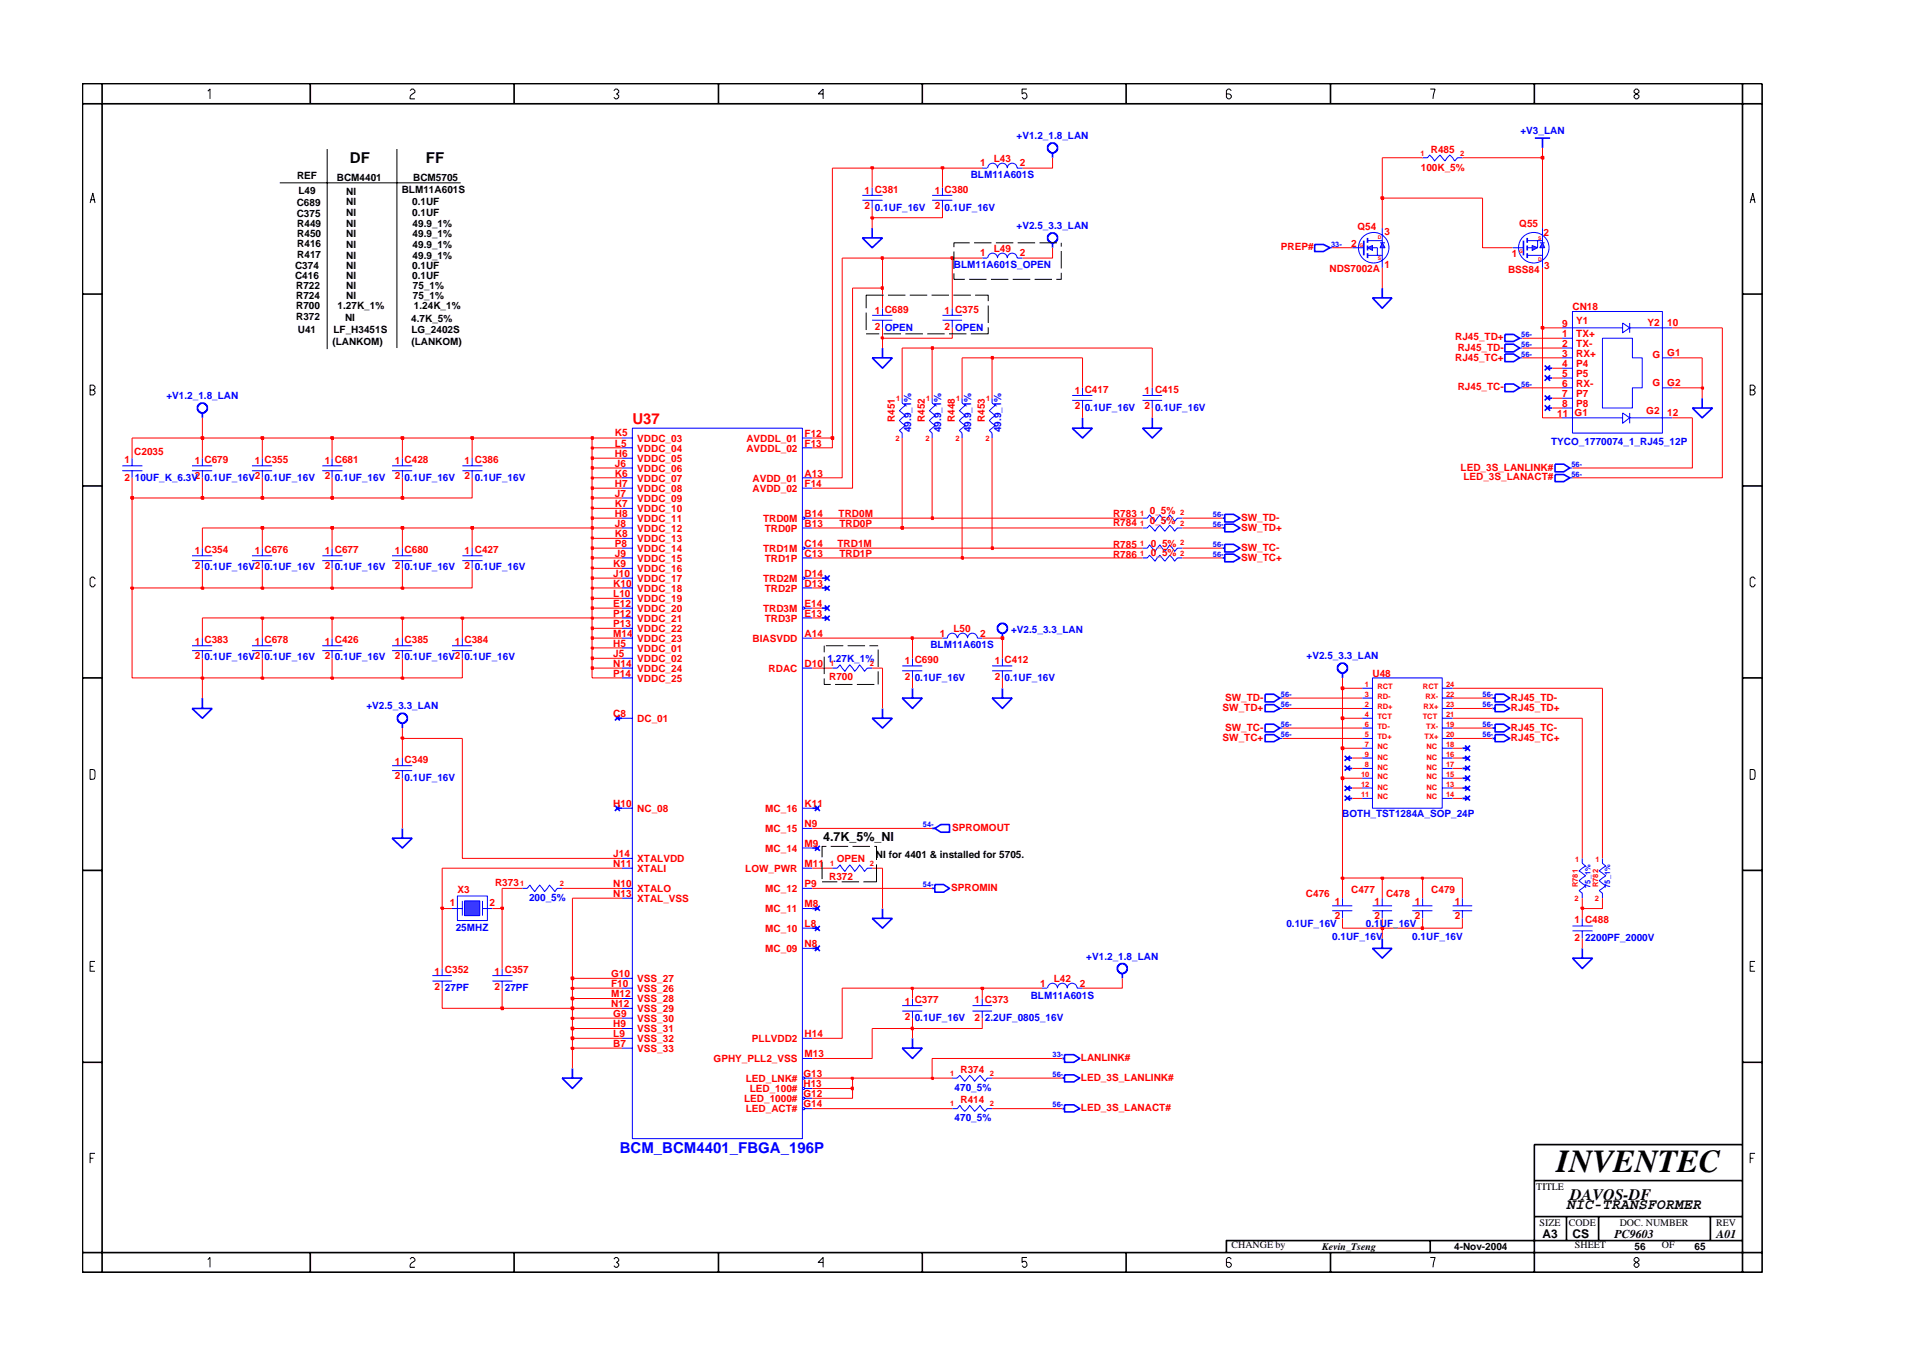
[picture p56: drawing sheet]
<svg xmlns="http://www.w3.org/2000/svg" width="297mm" height="210mm" viewBox="0 0 297 210" stroke-linecap="round" stroke-linejoin="round" font-family="sans-serif">
<defs><g id="words">
<text font-size="5" x="241.8" y="182">INVENTEC</text>
<text font-size="2.5" x="244" y="186.3">DAVOS-DF</text>
<g font-size="2.3">
<text x="54.4" y="25.4">DF</text>
<text x="66.2" y="25.4">FF</text>
<text x="243.3" y="187.7">NIC-TRANSFORMER</text>
</g>
<text font-size="2.3" fill="#f00" x="98.2" y="65.9">U37</text>
<text font-size="2.3" fill="#00f" x="96.3" y="179.1">BCM_BCM4401_FBGA_196P</text>
<g font-size="1.9">
<text x="127.9" y="130.5">4.7K_5%_NI</text>
<text x="239.6" y="192.2">A3</text>
<text x="244.3" y="192.3">CS</text>
<text x="250.8" y="192.2">PC9603</text>
<text x="266.6" y="192.2">A01</text>
</g>
<g font-size="1.6" fill="#00f">
<text x="157.9" y="21.6">+V1.2_1.8_LAN</text>
<text x="236.2" y="20.8">+V3_LAN</text>
<text x="150.8" y="27.6">BLM11A601S</text>
<text x="135.9" y="32.7">0.1UF_16V</text>
<text x="146.8" y="32.7">0.1UF_16V</text>
<text x="157.9" y="35.6">+V2.5_3.3_LAN</text>
<text x="148.2" y="41.6">BLM11A601S_OPEN</text>
<text x="25.8" y="62">+V1.2_1.8_LAN</text>
<text x="168.5" y="63.8">0.1UF_16V</text>
<text x="179.4" y="63.8">0.1UF_16V</text>
<text x="141.5" y="67.1" transform="rotate(-90 141.5 67.1)">49.9_1%</text>
<text x="146.2" y="67.1" transform="rotate(-90 146.2 67.1)">49.9_1%</text>
<text x="150.9" y="67.1" transform="rotate(-90 150.9 67.1)">49.9_1%</text>
<text x="155.5" y="67.1" transform="rotate(-90 155.5 67.1)">49.9_1%</text>
<text x="241" y="69">TYCO_1770074_1_RJ45_12P</text>
<text x="20.9" y="74.6">10UF_K_6.3V2</text>
<text x="31.8" y="74.6">0.1UF_16V2</text>
<text x="41.1" y="74.6">0.1UF_16V</text>
<text x="52" y="74.6">0.1UF_16V</text>
<text x="62.9" y="74.6">0.1UF_16V</text>
<text x="73.8" y="74.6">0.1UF_16V</text>
<text x="31.8" y="88.6">0.1UF_16V2</text>
<text x="41.1" y="88.6">0.1UF_16V</text>
<text x="52" y="88.6">0.1UF_16V</text>
<text x="62.9" y="88.6">0.1UF_16V</text>
<text x="73.8" y="88.6">0.1UF_16V</text>
<text x="144.5" y="100.6">BLM11A601S</text>
<text x="157.1" y="98.3">+V2.5_3.3_LAN</text>
<text x="31.8" y="102.6">0.1UF_16V2</text>
<text x="41.1" y="102.6">0.1UF_16V</text>
<text x="52" y="102.6">0.1UF_16V</text>
<text x="62.9" y="102.6">0.1UF_16V2</text>
<text x="72.2" y="102.6">0.1UF_16V</text>
<text x="128.6" y="102.8">1.27K_1%</text>
<text x="142.1" y="105.7">0.1UF_16V</text>
<text x="156.1" y="105.7">0.1UF_16V</text>
<text x="203" y="102.4">+V2.5_3.3_LAN</text>
<text x="56.9" y="110.2">+V2.5_3.3_LAN</text>
<text x="62.9" y="121.3">0.1UF_16V</text>
<text x="208.5" y="126.9">BOTH_TST1284A_SOP_24P</text>
<text x="82.2" y="139.9">200_5%</text>
<text x="199.8" y="144">0.1UF_16V</text>
<text x="212.2" y="144">0.1UF_16V</text>
<text x="70.8" y="144.6">25MHZ</text>
<text x="168.8" y="149">+V1.2_1.8_LAN</text>
<text x="207" y="145.9">0.1UF_16V</text>
<text x="219.4" y="145.9">0.1UF_16V</text>
<text x="246.2" y="146.1">2200PF_2000V</text>
<text x="69.1" y="153.9">27PF</text>
<text x="78.4" y="153.9">27PF</text>
<text x="160.1" y="155.1">BLM11A601S</text>
<text x="142.1" y="158.5">0.1UF_16V</text>
<text x="153" y="158.5">2.2UF_0805_16V</text>
<text x="148.3" y="169.4">470_5%</text>
<text x="148.3" y="174.1">470_5%</text>
</g>
<g font-size="1.6" fill="#f00">
<text x="222.3" y="23.8">R485</text>
<text x="152.3" y="25.9">1</text>
<text x="154.4" y="25.1">L43</text>
<text x="158.4" y="25.9">2</text>
<text x="220.7" y="26.5">100K_5%</text>
<text x="134.3" y="30.2">1 C381</text>
<text x="134.3" y="32.5">2</text>
<text x="145.2" y="30.2">1 C380</text>
<text x="145.2" y="32.5">2</text>
<text x="210.9" y="35.8">Q54</text>
<text x="236" y="35.3">Q55</text>
<text x="152.3" y="39.8">1</text>
<text x="154.4" y="39.1">L49</text>
<text x="158.4" y="39.8">2</text>
<text x="199" y="38.9">PREP#</text>
<text x="209.9" y="38.3">2</text>
<text x="215.1" y="41.7">1</text>
<text x="215.1" y="36.4">3</text>
<text x="234.9" y="40">1</text>
<text x="239.8" y="36.7">2</text>
<text x="239.9" y="41.7">3</text>
<text x="206.5" y="42.3">NDS7002A</text>
<text x="234.3" y="42.3">BSS84</text>
<text x="135.9" y="48.8">1 C689</text>
<text x="135.9" y="51.2">2 OPEN</text>
<text x="146.8" y="48.8">1 C375</text>
<text x="146.8" y="51.2">2 OPEN</text>
<text x="226.1" y="52.8">RJ45_TD+</text>
<text x="242.7" y="52.3">1</text>
<text x="242.7" y="53.9">2</text>
<text x="242.7" y="50.7">9</text>
<text x="244.3" y="48.2">CN18</text>
<text x="244.9" y="52.3">TX+</text>
<text x="244.9" y="53.9">TX-</text>
<text x="244.9" y="50.3">Y1</text>
<text x="255.9" y="50.6">Y2</text>
<text x="259" y="50.6">10</text>
<text x="226.1" y="56">RJ45_TC+</text>
<text x="226.5" y="54.5">RJ45_TD-</text>
<text x="242.7" y="56.9">4</text>
<text x="242.7" y="58.5">5</text>
<text x="242.7" y="55.4">3</text>
<text x="244.9" y="56.9">P4</text>
<text x="244.9" y="58.5">P5</text>
<text x="244.9" y="55.4">RX+</text>
<text x="256.7" y="59.9">G G2</text>
<text x="256.7" y="55.6">G</text>
<text x="259" y="55.2">G1</text>
<text x="139" y="65.5" transform="rotate(-90 139 65.5)">R451</text>
<text x="143.7" y="65.5" transform="rotate(-90 143.7 65.5)">R452</text>
<text x="148.3" y="65.5" transform="rotate(-90 148.3 65.5)">R448</text>
<text x="153" y="65.5" transform="rotate(-90 153 65.5)">R453</text>
<text x="167" y="61.2">1 C417</text>
<text x="167" y="63.5">2</text>
<text x="177.8" y="61.2">1 C415</text>
<text x="177.8" y="63.5">2</text>
<text x="226.5" y="60.6">RJ45_TC-</text>
<text x="241.9" y="64.7">11</text>
<text x="242.7" y="61.6">7</text>
<text x="242.7" y="63.2">8</text>
<text x="242.7" y="60.1">6</text>
<text x="244.6" y="64.5">G1</text>
<text x="244.9" y="61.7">P7</text>
<text x="244.9" y="63.2">P8</text>
<text x="244.9" y="60">RX-</text>
<text x="255.8" y="64.4">G2</text>
<text x="259" y="64.5">12</text>
<text x="19.3" y="71.9">1</text>
<text x="20.9" y="70.6">C2035</text>
<text x="95.5" y="67.7">K5</text>
<text x="95.5" y="69.4">L5</text>
<text x="95.5" y="70.9">H6</text>
<text x="99" y="68.6">VDDC_03</text>
<text x="99" y="70.1">VDDC_04</text>
<text x="99" y="71.7">VDDC_05</text>
<text x="116" y="68.6">AVDDL_01</text>
<text x="116" y="70.1">AVDDL_02</text>
<text x="125" y="67.8">F12</text>
<text x="125" y="69.4">F13</text>
<text x="19.3" y="74.6">2</text>
<text x="30.3" y="72.1">1 C679</text>
<text x="39.6" y="72.1">1 C355</text>
<text x="50.5" y="72.1">1 C681</text>
<text x="50.5" y="74.5">2</text>
<text x="61.3" y="72.1">1 C428</text>
<text x="61.3" y="74.5">2</text>
<text x="72.2" y="72.1">1 C386</text>
<text x="72.2" y="74.5">2</text>
<text x="95.5" y="75.6">H7</text>
<text x="95.5" y="77.2">J7</text>
<text x="95.5" y="72.5">J6</text>
<text x="95.5" y="74">K6</text>
<text x="99" y="74.8">VDDC_07</text>
<text x="99" y="76.4">VDDC_08</text>
<text x="99" y="77.9">VDDC_09</text>
<text x="99" y="73.3">VDDC_06</text>
<text x="116.9" y="74.8">AVDD_01</text>
<text x="116.9" y="76.4">AVDD_02</text>
<text x="125" y="74">A13</text>
<text x="125" y="75.6">F14</text>
<text x="226.9" y="73.1">LED_3S_LANLINK#</text>
<text x="227.3" y="74.6">LED_3S_LANACT#</text>
<text x="95.5" y="78.7">K7</text>
<text x="95.5" y="80.3">H8</text>
<text x="95.5" y="81.8">J8</text>
<text x="95.5" y="83.3">K8</text>
<text x="99" y="79.5">VDDC_10</text>
<text x="99" y="81">VDDC_11</text>
<text x="99" y="82.6">VDDC_12</text>
<text x="118.5" y="81">TRD0M</text>
<text x="118.8" y="82.6">TRD0P</text>
<text x="125" y="80.3">B14</text>
<text x="125" y="81.8">B13</text>
<text x="130.3" y="80.3">TRD0M</text>
<text x="130.4" y="81.8">TRD0P</text>
<text x="172.9" y="81.7">R784</text>
<text x="172.9" y="80.2">R783</text>
<text x="178.6" y="81.4">0_5%</text>
<text x="178.6" y="79.9">0_5%</text>
<text x="192.8" y="80.9">SW_TD-</text>
<text x="192.8" y="82.4">SW_TD+</text>
<text x="30.3" y="86">1 C354</text>
<text x="30.3" y="88.4">2</text>
<text x="39.6" y="86">1 C676</text>
<text x="50.5" y="86">1 C677</text>
<text x="50.5" y="88.4">2</text>
<text x="61.3" y="86">1 C680</text>
<text x="61.3" y="88.4">2</text>
<text x="72.2" y="86">1 C427</text>
<text x="72.2" y="88.4">2</text>
<text x="95.3" y="88">K9</text>
<text x="95.3" y="89.6">J10</text>
<text x="95.5" y="84.9">P8</text>
<text x="95.5" y="86.5">J9</text>
<text x="99" y="84.2">VDDC_13</text>
<text x="99" y="85.7">VDDC_14</text>
<text x="99" y="87.2">VDDC_15</text>
<text x="99" y="88.8">VDDC_16</text>
<text x="118.5" y="85.7">TRD1M</text>
<text x="118.8" y="87.2">TRD1P</text>
<text x="125" y="89.6">D14</text>
<text x="125" y="84.9">C14</text>
<text x="125" y="86.5">C13</text>
<text x="130.1" y="84.9">TRD1M</text>
<text x="130.4" y="86.5">TRD1P</text>
<text x="172.9" y="85.1">R785</text>
<text x="172.9" y="86.6">R786</text>
<text x="178.8" y="84.9">0_5%</text>
<text x="178.8" y="86.4">0_5%</text>
<text x="192.8" y="85.5">SW_TC-</text>
<text x="192.8" y="87.1">SW_TC+</text>
<text x="95.3" y="91.1">K10</text>
<text x="95.3" y="92.7">L10</text>
<text x="95.3" y="94.3">E12</text>
<text x="95.3" y="95.8">P12</text>
<text x="99" y="93.5">VDDC_19</text>
<text x="99" y="95">VDDC_20</text>
<text x="99" y="90.4">VDDC_17</text>
<text x="99" y="91.9">VDDC_18</text>
<text x="118.5" y="90.4">TRD2M</text>
<text x="118.5" y="95">TRD3M</text>
<text x="118.8" y="91.9">TRD2P</text>
<text x="125" y="91.1">D13</text>
<text x="125" y="94.3">E14</text>
<text x="125" y="95.8">E13</text>
<text x="30.3" y="100.1">1 C383</text>
<text x="39.6" y="100.1">1 C678</text>
<text x="50.5" y="100.1">1 C426</text>
<text x="61.3" y="100.1">1 C385</text>
<text x="70.6" y="100.1">1 C384</text>
<text x="95.3" y="97.3">P13</text>
<text x="95.3" y="98.9">M14</text>
<text x="95.3" y="100.4">H5</text>
<text x="99" y="96.5">VDDC_21</text>
<text x="99" y="98.1">VDDC_22</text>
<text x="99" y="99.7">VDDC_23</text>
<text x="99" y="101.2">VDDC_01</text>
<text x="116.9" y="99.7">BIASVDD</text>
<text x="118.8" y="96.5">TRD3P</text>
<text x="125" y="98.9">A14</text>
<text x="146" y="98.9">1</text>
<text x="148.1" y="98.2">L50</text>
<text x="152.3" y="98.9">2</text>
<text x="30.3" y="102.4">2</text>
<text x="50.5" y="102.4">2</text>
<text x="61.3" y="102.4">2</text>
<text x="95.3" y="103.6">N14</text>
<text x="95.3" y="105.1">P14</text>
<text x="95.3" y="102.1">J5</text>
<text x="99" y="104.3">VDDC_24</text>
<text x="99" y="105.8">VDDC_25</text>
<text x="99" y="102.8">VDDC_02</text>
<text x="119.4" y="104.3">RDAC</text>
<text x="125" y="103.6">D10</text>
<text x="128.8" y="105.5">R700</text>
<text x="140.6" y="103.2">1 C690</text>
<text x="140.6" y="105.5">2</text>
<text x="154.5" y="103.2">1 C412</text>
<text x="154.5" y="105.5">2</text>
<text x="213.2" y="105.1">U48</text>
<text x="95.3" y="111.4">C8</text>
<text x="99" y="112.1">DC_01</text>
<text x="189.9" y="110.3">SW_TD+</text>
<text x="190.3" y="108.8">SW_TD-</text>
<text x="190.3" y="113.5">SW_TC-</text>
<text x="234.7" y="113.5">RJ45_TC-</text>
<text x="234.7" y="108.8">RJ45_TD-</text>
<text x="234.7" y="110.3">RJ45_TD+</text>
<text x="61.3" y="118.7">1 C349</text>
<text x="189.9" y="115">SW_TC+</text>
<text x="234.7" y="115">RJ45_TC+</text>
<text x="61.3" y="121">2</text>
<text x="95.3" y="125.3">H10</text>
<text x="125" y="125.3">K11</text>
<text x="99" y="126.1">NC_08</text>
<text x="118.9" y="129.2">MC_15</text>
<text x="118.9" y="126.1">MC_16</text>
<text x="125" y="131.5">M9</text>
<text x="125" y="128.4">N9</text>
<text x="147.9" y="129">SPROMOUT</text>
<text x="76.9" y="137.5">R373</text>
<text x="95.3" y="134.6">N11</text>
<text x="95.3" y="137.8">N10</text>
<text x="95.3" y="133.1">J14</text>
<text x="99" y="135.4">XTALI</text>
<text x="99" y="133.9">XTALVDD</text>
<text x="115.8" y="135.4">LOW_PWR</text>
<text x="118.9" y="132.3">MC_14</text>
<text x="125" y="137.8">P9</text>
<text x="125" y="134.6">M11</text>
<text x="128.8" y="136.6">R372</text>
<text x="130" y="133.9">OPEN</text>
<text x="69.9" y="140.7">1</text>
<text x="71.1" y="138.7">X3</text>
<text x="76.1" y="140.7">2</text>
<text x="95.3" y="139.3">N13</text>
<text x="99" y="138.5">XTALO</text>
<text x="99" y="140.1">XTAL_VSS</text>
<text x="118.9" y="141.7">MC_11</text>
<text x="118.9" y="138.5">MC_12</text>
<text x="125" y="144">L8</text>
<text x="125" y="140.8">M8</text>
<text x="147.8" y="138.4">SPROMIN</text>
<text x="202.9" y="139.3">C476</text>
<text x="207.4" y="140.5">1</text>
<text x="207.4" y="142.8">2</text>
<text x="209.9" y="138.7">C477</text>
<text x="213.6" y="140.5">1</text>
<text x="213.6" y="142.8">2</text>
<text x="215.3" y="139.3">C478</text>
<text x="219.8" y="140.5">1</text>
<text x="219.8" y="142.8">2</text>
<text x="222.4" y="138.7">C479</text>
<text x="226" y="140.5">1</text>
<text x="226" y="142.8">2</text>
<text x="244.6" y="143.4">1 C488</text>
<text x="118.9" y="147.8">MC_09</text>
<text x="118.9" y="144.7">MC_10</text>
<text x="125" y="147.1">N8</text>
<text x="244.6" y="146.1">2</text>
<text x="67.5" y="151.3">1 C352</text>
<text x="67.5" y="153.7">2</text>
<text x="76.8" y="151.3">1 C357</text>
<text x="76.8" y="153.7">2</text>
<text x="94.9" y="153.3">F10</text>
<text x="94.9" y="151.8">G10</text>
<text x="94.9" y="154.8">M12</text>
<text x="99" y="154">VSS_26</text>
<text x="99" y="152.5">VSS_27</text>
<text x="99" y="155.6">VSS_28</text>
<text x="140.6" y="156">1 C377</text>
<text x="151.4" y="155.8">1 C373</text>
<text x="161.6" y="153.3">1</text>
<text x="163.7" y="152.5">L42</text>
<text x="167.8" y="153.3">2</text>
<text x="94.9" y="156.4">N12</text>
<text x="95.3" y="157.9">G9</text>
<text x="95.3" y="159.5">H9</text>
<text x="95.3" y="161.1">L9</text>
<text x="99" y="157.2">VSS_29</text>
<text x="99" y="158.7">VSS_30</text>
<text x="99" y="160.3">VSS_31</text>
<text x="99" y="161.8">VSS_32</text>
<text x="116.8" y="161.8">PLLVDD2</text>
<text x="125" y="161.1">H14</text>
<text x="140.6" y="158.4">2</text>
<text x="151.4" y="158.5">2</text>
<text x="95.3" y="162.6">B7</text>
<text x="99" y="163.3">VSS_33</text>
<text x="110.9" y="164.9">GPHY_PLL2_VSS</text>
<text x="115.9" y="168">LED_LNK#</text>
<text x="124.8" y="167.2">G13</text>
<text x="125" y="164.2">M13</text>
<text x="149.2" y="166.7">R374</text>
<text x="167.9" y="164.8">LANLINK#</text>
<text x="167.9" y="167.8">LED_3S_LANLINK#</text>
<text x="115.6" y="171.1">LED_1000#</text>
<text x="115.9" y="172.7">LED_ACT#</text>
<text x="116.5" y="169.6">LED_100#</text>
<text x="124.8" y="168.9">H13</text>
<text x="124.8" y="170.4">G12</text>
<text x="124.8" y="171.9">G14</text>
<text x="149.2" y="171.3">R414</text>
<text x="167.9" y="172.5">LED_3S_LANACT#</text>
</g>
<g font-size="1.6">
<text x="46.1" y="27.9">REF</text>
<text x="52.3" y="28">BCM4401</text>
<text x="62.4" y="30">BLM11A601S</text>
<text x="64.2" y="28">BCM5705</text>
<text x="46.1" y="33.6">C375</text>
<text x="46.1" y="31.9">C689</text>
<text x="46.2" y="35.2">R449</text>
<text x="46.4" y="30.2">L49</text>
<text x="53.8" y="33.5">NI</text>
<text x="53.8" y="35.3">NI</text>
<text x="53.8" y="30.2">NI</text>
<text x="53.8" y="31.9">NI</text>
<text x="64" y="33.5">0.1UF</text>
<text x="64" y="31.9">0.1UF</text>
<text x="64.1" y="35.3">49.9_1%</text>
<text x="45.8" y="41.8">C374</text>
<text x="46.2" y="40.1">R417</text>
<text x="46.2" y="36.8">R450</text>
<text x="46.2" y="38.4">R416</text>
<text x="53.8" y="41.8">NI</text>
<text x="53.8" y="36.8">NI</text>
<text x="53.8" y="40.1">NI</text>
<text x="53.8" y="38.5">NI</text>
<text x="64" y="41.8">0.1UF</text>
<text x="64.1" y="40.1">49.9_1%</text>
<text x="64.1" y="36.8">49.9_1%</text>
<text x="64.1" y="38.5">49.9_1%</text>
<text x="45.8" y="43.3">C416</text>
<text x="46" y="46.4">R724</text>
<text x="46" y="44.9">R722</text>
<text x="52.5" y="47.9">1.27K_1%</text>
<text x="53.8" y="43.3">NI</text>
<text x="53.8" y="44.8">NI</text>
<text x="53.8" y="46.4">NI</text>
<text x="64" y="43.3">0.1UF</text>
<text x="64.2" y="46.4">75_1%</text>
<text x="64.2" y="44.8">75_1%</text>
<text x="64.3" y="47.9">1.24K_1%</text>
<text x="46" y="49.6">R372</text>
<text x="46" y="48">R700</text>
<text x="46.3" y="51.7">U41</text>
<text x="51.6" y="53.6">(LANKOM)</text>
<text x="51.8" y="51.7">LF_H3451S</text>
<text x="53.6" y="49.8">NI</text>
<text x="63.9" y="50.1">4.7K_5%</text>
<text x="63.9" y="51.7">LG_2402S</text>
<text x="63.9" y="53.5">(LANKOM)</text>
<text x="136.1" y="133.3">NI for 4401 &amp; installed for 5705.</text>
<text x="238.7" y="184.8">TITLE</text>
<text x="239.2" y="190.4">SIZE</text>
<text x="243.7" y="190.4">CODE</text>
<text x="251.6" y="190.4">DOC. NUMBER</text>
<text x="266.6" y="190.4">REV</text>
<text x="191.3" y="193.9">CHANGE by</text>
<text x="205.4" y="194.1">Kevin_Tseng</text>
<text x="225.9" y="194.1">4-Nov-2004</text>
<text x="244.7" y="193.9">SHEET</text>
<text x="253.9" y="194.1">56</text>
<text x="258.2" y="193.9">OF</text>
<text x="263.3" y="194.1">65</text>
</g>
<g font-size="1.2" fill="#f00">
<text x="220.7" y="24.2">1</text>
<text x="226.9" y="24.2">2</text>
<text x="139.2" y="62.3">1</text>
<text x="143.9" y="62.3">1</text>
<text x="148.5" y="62.3">1</text>
<text x="153.2" y="62.3">1</text>
<text x="139.1" y="68.4">2</text>
<text x="143.8" y="68.4">2</text>
<text x="148.4" y="68.4">2</text>
<text x="153.1" y="68.4">2</text>
<text x="177.2" y="80.1">1</text>
<text x="177.2" y="81.6">1</text>
<text x="183.3" y="80">2</text>
<text x="183.3" y="81.6">2</text>
<text x="177.2" y="84.8">1</text>
<text x="177.2" y="86.3">1</text>
<text x="183.3" y="84.7">2</text>
<text x="183.3" y="86.3">2</text>
<text x="129" y="103.4">1</text>
<text x="135.2" y="103.4">2</text>
<text x="212" y="106.7">1</text>
<text x="214" y="107">RCT</text>
<text x="221.1" y="107">RCT</text>
<text x="224.6" y="106.7">24</text>
<text x="212" y="112.9">6</text>
<text x="212" y="111.4">4</text>
<text x="212" y="109.8">2</text>
<text x="212" y="108.2">3</text>
<text x="214" y="113.2">TD-</text>
<text x="214" y="111.7">TCT</text>
<text x="214" y="110">RD+</text>
<text x="214" y="108.5">RD-</text>
<text x="221" y="111.7">TCT</text>
<text x="221.2" y="110">RX+</text>
<text x="221.5" y="108.5">RX-</text>
<text x="221.6" y="113.2">TX-</text>
<text x="224.6" y="112.9">19</text>
<text x="224.6" y="109.8">23</text>
<text x="224.6" y="108.2">22</text>
<text x="224.6" y="111.4">21</text>
<text x="212" y="114.4">5</text>
<text x="212" y="116">7</text>
<text x="212" y="119.1">8</text>
<text x="212" y="117.5">9</text>
<text x="214" y="114.7">TD+</text>
<text x="214" y="116.4">NC</text>
<text x="214" y="119.5">NC</text>
<text x="214" y="118">NC</text>
<text x="221.3" y="114.7">TX+</text>
<text x="221.6" y="118">NC</text>
<text x="221.6" y="119.5">NC</text>
<text x="221.6" y="116.4">NC</text>
<text x="224.6" y="114.4">20</text>
<text x="224.6" y="117.5">16</text>
<text x="224.6" y="119.1">17</text>
<text x="224.6" y="116">18</text>
<text x="211.4" y="120.7">10</text>
<text x="211.4" y="123.7">11</text>
<text x="211.4" y="122.2">12</text>
<text x="214" y="121">NC</text>
<text x="214" y="124.1">NC</text>
<text x="214" y="122.6">NC</text>
<text x="221.6" y="122.6">NC</text>
<text x="221.6" y="124.1">NC</text>
<text x="221.6" y="121">NC</text>
<text x="224.6" y="122.2">13</text>
<text x="224.6" y="123.7">14</text>
<text x="224.6" y="120.7">15</text>
<text x="80.8" y="137.6">1</text>
<text x="87" y="137.5">2</text>
<text x="129" y="134.5">1</text>
<text x="135.2" y="134.5">2</text>
<text x="244.7" y="133.8">1</text>
<text x="245.1" y="137.8" transform="rotate(-90 245.1 137.8)">R781</text>
<text x="247.8" y="133.8">1</text>
<text x="248.3" y="137.8" transform="rotate(-90 248.3 137.8)">R782</text>
<text x="244.6" y="139.9">2</text>
<text x="247.8" y="139.9">2</text>
<text x="147.6" y="167.1">1</text>
<text x="153.8" y="167.1">2</text>
<text x="147.6" y="171.8">1</text>
<text x="153.8" y="171.7">2</text>
</g>
<g font-size="1.2" fill="#00f">
<text x="206.8" y="38.3">33-</text>
<text x="236.3" y="52.3">56-</text>
<text x="236.3" y="53.9">56-</text>
<text x="236.3" y="55.4">56-</text>
<text x="236.3" y="60.1">56-</text>
<text x="244.1" y="72.5">56-</text>
<text x="244.1" y="74">56-</text>
<text x="188.4" y="80.3">56-</text>
<text x="188.4" y="81.8">56-</text>
<text x="188.4" y="84.9">56-</text>
<text x="188.4" y="86.5">56-</text>
<text x="199" y="108.2">56-</text>
<text x="199" y="109.8">56-</text>
<text x="199" y="112.9">56-</text>
<text x="230.3" y="108.2">56-</text>
<text x="230.3" y="109.8">56-</text>
<text x="230.3" y="112.9">56-</text>
<text x="199" y="114.4">56-</text>
<text x="230.3" y="114.4">56-</text>
<text x="143.4" y="128.4">54-</text>
<text x="143.4" y="137.8">54-</text>
<text x="247.1" y="137.9" transform="rotate(-90 247.1 137.9)">75_1%</text>
<text x="250.1" y="137.9" transform="rotate(-90 250.1 137.9)">75_1%</text>
<text x="163.5" y="167.2">56-</text>
<text x="163.5" y="164.2">33-</text>
<text x="163.5" y="171.9">56-</text>
</g>
<g font-size=".8" fill="#f00">
<text x="211.2" y="38.3">G</text>
<text x="214.1" y="37.2">D</text>
<text x="214.1" y="40.4">S</text>
<text x="236" y="39.3">G</text>
<text x="239" y="40.5">D</text>
<text x="239" y="37.2">S</text>
</g>
</g></defs>
<path d="M236.7 37.4v2.3M95.5 111.1l.8 .8M95.9 111.5h.7M96.3 111.1l-.8 .8M227.2 119.3h.8M227.6 118.9l.8 .8M228.4 118.9l-.8 .8M227.2 120.8h.8M227.6 120.4l.8 .9M228.4 120.4l-.8 .9" fill="none" stroke="#00f" stroke-width=".25"/>
<path d="M235 38.5h1.7" fill="none" stroke="#00f" stroke-width=".16"/>
<path d="M239.6 37.7l.4 .8h-.8z" fill="#3c3cc8"/>
<path d="M239.2 37.7h.8M239.6 37.7l.4 .8h-.8z" fill="none" stroke="#00f" stroke-width=".16"/>
<path d="M238 38.1l.9 .4-.9 .4z" fill="#3c3cc8"/>
<g fill="none" stroke="#00f" stroke-width=".16">
<path d="M134 30.3h3.1M134 31.1h3.1M135.5 29.2v1.1M135.5 31.1v1.2M144.8 30.3h3.1M144.8 31.1h3.1M146.4 29.2v1.1M146.4 31.1v1.2M152.6 26.1h.8M153.4 26.1a.76 .76 0 0 1 .8-.8 .76 .76 0 0 1 .8 .8 .76 .76 0 0 1 .7-.8 .76 .76 0 0 1 .8 .8 .76 .76 0 0 1 .8-.8 .76 .76 0 0 1 .7 .8h.9M206.6 38.5h.4M210.1 38.5h1.8"/>
<path d="M221 24.5h.8l.3-.4 .8 .9 .8-.9 .8 .9 .7-.9 .8 .9 .4-.5h.8M237.3 37.4h2.3M237.3 39.7h2.3M237.3 38.5h.7M238 38.1l.9 .4-.9 .4zM238.9 37.4v1.1M239.6 35.4v2.3M239.6 38.5v3.1M135.5 49h3.1M135.5 49.7h3.1M137.1 47.9v1.1M137.1 49.7v1.2"/>
<path d="M146.4 49h3.1M146.4 49.7h3.1M147.9 47.9v1.1M147.9 49.7v1.2M152.6 40.1h.8M153.4 40.1a.76 .76 0 0 1 .8-.8 .76 .76 0 0 1 .8 .8 .76 .76 0 0 1 .7-.8 .76 .76 0 0 1 .8 .8 .76 .76 0 0 1 .8-.8 .76 .76 0 0 1 .7 .8h.9M236.1 55.6h.4M236.1 52.5h.4M236.1 54h.4M242.7 55.6h1.6M242.7 50.9h9.4M242.7 52.5h1.6"/>
<path d="M242.7 54h1.6M242.7 57.2h1.6M242.7 58.7h1.6M244.3 48.4h14v18.9h-14zM248.9 52.5h4.7v3.1h1.5v4.6h-1.5v3.2h-4.7zM252.1 50.2l1.1 .7-1.1 .8zM253.2 50.9h6.6M253.2 50.2v1.5M258.3 55.6h1.5M19 72.3h3.1M19 73.1h3.1M20.5 71.1v1.2"/>
<path d="M20.5 73.1v1.1M29.8 72.3h3.2M29.8 73.1h3.2M31.4 71.1v1.2M31.4 73.1v1.1M39.1 72.3h3.2M39.1 73.1h3.2M40.8 71.1v1.2M40.8 73.1v1.1M50.1 72.3h3.1M50.1 73.1h3.1M51.6 71.1v1.2"/>
<path d="M51.6 73.1v1.1M60.9 72.3h3.1M60.9 73.1h3.1M62.5 71.1v1.2M62.5 73.1v1.1M71.8 72.3h3.2M71.8 73.1h3.2M73.3 71.1v1.2M73.3 73.1v1.1M96.6 72.7h1.6M96.6 68h1.6M96.6 69.5h1.6"/>
<path d="M96.6 71.1h1.6M96.6 74.2h1.6M96.6 75.8h1.6M96.6 77.3h1.6M96.6 78.9h1.6M98.2 66.5h26.5v110.3h-26.5zM124.7 68h1.5M124.7 69.5h1.5M124.7 74.2h1.5M124.7 75.8h1.5M140.2 61.8v.8l.5 .3-1 .9 1 .7-1 .8 1 .8-1 .7 .5 .5v.7M144.8 61.8v.8l.5 .3-.9 .9 .9 .7-.9 .8 .9 .8-.9 .7 .4 .5v.7"/>
<path d="M149.5 61.8v.8l.5 .3-1 .9 1 .7-1 .8 1 .8-1 .7 .5 .5v.7M154.1 61.8v.8l.5 .3-.9 .9 .9 .7-.9 .8 .9 .8-.9 .7 .4 .5v.7M166.6 61.4h3.1M166.6 62.2h3.1M168.2 60.2v1.2M168.2 62.2v1.2M177.5 61.4h3M177.5 62.2h3M179 60.2v1.2M179 62.2v1.2M236.1 60.2h.4M242.7 60.2h1.6"/>
<path d="M242.7 61.8h1.6M242.7 63.4h1.6M242.7 64.9h9.4M243.9 72.7h.4M243.9 74.2h.4M252.1 64.1l1.1 .8-1.1 .8zM253.2 64.9h6.6M253.2 64.1v1.6M258.3 60.2h1.5M29.8 86.3h3.2M29.8 87.1h3.2M31.4 85.1v1.2"/>
<path d="M31.4 87.1v1.2M31.4 99.1v1.2M39.1 86.3h3.2M39.1 87.1h3.2M40.8 85.1v1.2M40.8 87.1v1.2M40.8 99.1v1.2M50.1 86.3h3.1M50.1 87.1h3.1M51.6 85.1v1.2M51.6 87.1v1.2M51.6 99.1v1.2"/>
<path d="M60.9 86.3h3.1M60.9 87.1h3.1M62.5 85.1v1.2M62.5 87.1v1.2M62.5 99.1v1.2M71.8 86.3h3.2M71.8 87.1h3.2M71.8 99.1v1.2M73.3 85.1v1.2M73.3 87.1v1.2M96.6 80.5h1.6M96.6 82h1.6"/>
<path d="M96.6 83.6h1.6M96.6 85.1h1.6M96.6 86.6h1.6M96.6 88.3h1.6M96.6 89.8h1.6M96.6 91.3h1.6M96.6 92.9h1.6M96.6 94.4h1.6M96.6 96h1.6M96.6 97.6h1.6M96.6 99.1h1.6M124.7 82h1.5"/>
<path d="M124.7 86.6h1.5M124.7 91.3h1.5M124.7 96h1.5M124.7 99.1h1.5M125 80.5h1.2M125 85.1h1.2M125 89.8h1.2M125 94.4h1.2M146.4 99.1h.8a.76 .76 0 0 1 .7-.8 .76 .76 0 0 1 .8 .8M148.8 99.1a.76 .76 0 0 1 .7-.8 .76 .76 0 0 1 .8 .8 .76 .76 0 0 1 .8-.8 .76 .76 0 0 1 .7 .8h.8M177.5 80.5h.8l.3-.5 .8 1 .8-1 .8 1 .7-1 .8 1 .4-.5h.8M177.5 85.1h.8l.3-.5 .8 1 .8-1 .8 1 .7-1 .8 1 .4-.5h.8"/>
<path d="M177.5 82h.8l.3-.4 .8 .9 .8-.9 .8 .9 .7-.9 .8 .9 .4-.5h.8M29.8 100.3h3.2M29.8 101h3.2M31.4 101v1.2M39.1 100.3h3.2M39.1 101h3.2M40.8 101v1.2M50.1 100.3h3.1M50.1 101h3.1M51.6 101v1.2M60.9 100.3h3.1M60.9 101h3.1"/>
<path d="M60.9 118.9h3.1M60.9 119.7h3.1M62.5 101v1.2M62.5 117.7v1.2M62.5 119.7v1.1M70.2 100.3h3.1M70.2 101h3.1M71.8 101v1.2M96.6 103.7h1.6M96.6 111.5h1.6M96.6 100.6h1.6M96.6 102.2h1.6"/>
<path d="M96.6 105.3h1.6M124.7 103.7h1.5M129.3 103.7h.8l.4-.5 .8 1.1 .7-1.1 .8 1.1 .7-1.1 .8 1.1 .4-.6h.8M140.2 103.4h3.1M140.2 104.2h3.1M141.8 102.2v1.2M141.8 104.2v1.1M154.1 103.4h3.2M154.1 104.2h3.2M155.7 102.2v1.2M155.7 104.2v1.1M198.8 110h.4"/>
<path d="M198.8 113.1h.4M198.8 114.7h.4M211.6 108.4h1.6M211.6 110h1.6M211.6 113.1h1.6M211.6 114.7h1.6M211.6 116.2h1.6M211.6 117.7h1.6M211.6 119.3h1.6M211.6 111.5h1.6M211.6 106.9h1.6M213.2 105.3h10.9v20.2h-10.9z"/>
<path d="M224.1 108.4h1.6M224.1 110h1.6M224.1 113.1h1.6M224.1 114.7h1.6M224.1 116.2h1.6M224.1 117.7h1.6M224.1 119.3h1.6M224.1 111.5h1.6M224.1 106.9h1.6M81.1 138h.8l.4-.6 .8 1.1 .7-1.1 .8 1.1 .8-1.1 .8 1.1 .4-.5h.7M96.6 138h1.6M96.6 125.5h1.6"/>
<path d="M96.6 133.3h1.6M96.6 134.8h1.6M96.6 139.5h1.6M124.7 138h1.5M124.7 125.5h1.5M124.7 134.8h1.5M124.7 128.6h1.5M124.7 131.7h1.5M129.3 134.8h.8l.4-.5 .8 1 .7-1 .8 1 .7-1 .8 1 .4-.5h.8M208.6 139.5v1.2M211.6 120.8h1.6M211.6 122.4h1.6"/>
<path d="M211.6 124h1.6M214.7 139.5v1.2M221 139.5v1.2M224.1 120.8h1.6M224.1 122.4h1.6M224.1 124h1.6M227.2 139.5v1.2M245.8 133.3v.8l.5 .4-1 .7 1 .8-1 .8 1 .7-1 .8 .5 .4v.8M248.9 133.3v.8l.6 .4-1.1 .7 1.1 .8-1.1 .8 1.1 .7-1.1 .8 .5 .4v.8M67.2 151.5h3M67.2 152.3h3M68.7 150.4v1.1"/>
<path d="M68.7 152.3v1.1M76.5 151.5h3.1M76.5 152.3h3.1M78 150.4v1.1M78 152.3v1.1M96.6 151.9h1.6M96.6 153.4h1.6M96.6 155.1h1.6M96.6 156.6h1.6M96.6 158.1h1.6M96.6 159.7h1.6M124.7 141.1h1.5"/>
<path d="M124.7 144.1h1.5M124.7 147.3h1.5M140.2 156.2h3.1M140.2 157h3.1M141.8 155.1v1.1M141.8 157v1.1M151.1 156.2h3M151.1 157h3M152.6 155.1v1.1M152.6 157v1.1M161.9 153.4h.8M162.8 153.4a.76 .76 0 0 1 .7-.7 .76 .76 0 0 1 .8 .7 .76 .76 0 0 1 .7-.7 .76 .76 0 0 1 .8 .7 .76 .76 0 0 1 .8-.7 .76 .76 0 0 1 .7 .7h.9"/>
<path d="M207 140.7h3.1M207 141.4h3.1M208.6 141.4v1.2M213.2 140.7h3.1M213.2 141.4h3.1M214.7 141.4v1.2M219.4 140.7h3.1M219.4 141.4h3.1M221 141.4v1.2M225.7 140.7h3M225.7 141.4h3M227.2 141.4v1.2"/>
<path d="M244.3 143.8h3.1M244.3 144.6h3.1M245.8 142.6v1.2M245.8 144.6v1.1M96.6 161.2h1.6M96.6 162.8h1.6M124.7 161.2h1.5M124.7 164.4h1.5M125 167.4h1.2M125 172.2h1.2M125 169h1.2M125 170.5h1.2"/>
<path d="M147.9 167.4h.8l.4-.4 .8 .9 .8-.9 .7 .9 .9-.9 .7 .9 .4-.5h.7M147.9 172.2h.8l.4-.6 .8 1 .8-1 .7 1 .9-1 .7 1 .4-.4h.7"/>
<circle cx="238.3" cy="38.5" r="2.37"/>
<circle cx="124.8" cy="80.5" r=".17"/>
<circle cx="124.8" cy="94.4" r=".17"/>
<circle cx="124.8" cy="89.8" r=".17"/>
<circle cx="124.8" cy="85.1" r=".17"/>
<circle cx="124.8" cy="167.4" r=".17"/>
<circle cx="124.8" cy="170.5" r=".17"/>
<circle cx="124.8" cy="169" r=".17"/>
<circle cx="124.8" cy="172.2" r=".17"/>
</g>
<g fill="none" stroke="#00f" stroke-width=".25">
<path d="M134 36.9h3.1l-1.6 1.6zM135.5 35.4v1.5M163 36.4h.1a.55 .55 0 0 1 .9 0l.3 .3-.1 .7-.4 .3h-.5l-.5-.5v-.5zM163 22.4h.1a.55 .55 0 0 1 .9 .1l.3 .2-.1 .7-.4 .3h-.5l-.5-.5v-.5zM163.5 23.7v.8M163.5 37.7v.8M204.2 38h1.4l1 .5-1 .6h-1.4zM211.9 37.4v2.3M237.3 36.9v.8M237.3 38.1v.8M237.3 39.3v.8M238.4 21.4h2.4"/>
<path d="M239.6 21.4v1.6M135.5 55.6h3.1l-1.5 1.6zM137.1 54v1.6M213.2 46.3h3.1l-1.6 1.6zM214.7 44.7v1.6M233.8 55h1.3l1 .6-1 .6h-1.3zM233.8 59.6h1.3l1 .6-1 .6h-1.3zM233.8 51.9h1.3l1 .6-1 .5h-1.3zM233.8 53.5h1.3l1 .5-1 .6h-1.3zM240 56.8l.8 .7M240 58.3l.8 .8M240.4 57.2h.8"/>
<path d="M240.4 58.7h.8M240.8 56.8l-.8 .7M240.8 58.3l-.8 .8M31 62.7l.7-.1 .4 .3 .1 .7-.3 .4-.7 .1-.4-.3-.1-.7zM31.4 64.1v.8M166.6 66.5h3.1l-1.5 1.5zM168.2 64.9v1.6M177.5 66.5h3l-1.5 1.5zM179 64.9v1.6M190.3 79.9h1.3l1 .6-1 .6h-1.3zM240 61.4l.8 .8M240 62.9l.8 .9"/>
<path d="M240.4 63.4h.8M240.4 61.8h.8M240.8 61.4l-.8 .8M240.8 62.9l-.8 .9M241.6 72.1h1.3l1 .6-1 .6h-1.3zM241.6 73.7h1.3l1 .5-1 .6h-1.3zM262.9 63.4h3.2l-1.7 1.5zM264.4 61.8v1.6M127.7 89.8h.9M127.7 91.3h.9M127.7 94.4h.9M127.7 96h.9"/>
<path d="M128.1 89.4l.8 .8M128.1 91l.8 .7M128.1 94l.8 .9M128.1 95.6l.8 .8M128.9 89.4l-.8 .8M128.9 91l-.8 .7M128.9 94l-.8 .9M128.9 95.6l-.8 .8M155.1 97.1l.2-.1a.55 .55 0 0 1 .9 .1l.3 .2v.5l-.5 .5h-.5l-.4-.3-.1-.2zM155.7 98.3v.8M189.9 80.5h.4M189.9 82h.4"/>
<path d="M190.3 81.4h1.3l1 .6-1 .6h-1.3zM29.8 110h3.2l-1.6 1.5zM31.4 108.4v1.6M135.5 111.5h3.1l-1.5 1.6zM137.1 110v1.5M140.2 108.4h3.1l-1.5 1.6zM141.8 106.9v1.5M154.1 108.4h3.2l-1.6 1.6zM155.7 106.9v1.5M196.5 109.4h1.4l.9 .6-.9 .5h-1.4zM196.5 112.5h1.4l.9 .6-.9 .6h-1.4zM196.5 114.1h1.4l.9 .6-.9 .5h-1.4z"/>
<path d="M208.1 103.2a.55 .55 0 0 1 1 0l.2 .3-.1 .7-.4 .3h-.5l-.5-.5v-.5zM208.6 104.5v.8M208.9 118.9l.8 .8M208.9 117.4l.8 .7M209.3 119.3h.8M209.3 117.7h.8M209.7 118.9l-.8 .8M209.7 117.4l-.8 .7M227.2 116.2h.8M227.2 117.7h.8M227.6 115.8l.8 .8M227.6 117.4l.8 .7"/>
<path d="M228.4 115.8l-.8 .8M228.4 117.4l-.8 .7M231.8 108.4h.5M231.8 114.7h.5M231.8 113.1h.5M231.8 110h.5M232.3 107.8h1.3l1 .6-1 .6h-1.3zM232.3 114.1h1.3l1 .6-1 .5h-1.3zM232.3 112.5h1.3l1 .6-1 .6h-1.3zM232.3 109.4h1.3l1 .6-1 .5h-1.3zM60.9 130.2h3.1l-1.5 1.5zM62.5 128.6v1.6"/>
<path d="M95.5 125.1l.8 .8M95.9 125.5h.7M96.3 125.1l-.8 .8M126.2 131.7h.7M126.6 131.3l.8 .8M127.4 131.3l-.8 .8M144.8 138h.4M144.8 128.6h.4M145.2 137.4h1.4l.9 .6-.9 .5h-1.4zM145.2 128.6l1-.6h1.3v1.2h-1.3zM208.9 122l.8 .8M208.9 123.6l.8 .7"/>
<path d="M209.3 124h.8M209.3 122.4h.8M209.7 122l-.8 .8M209.7 123.6l-.8 .7M227.2 124h.8M227.2 122.4h.8M227.6 123.6l.8 .7M227.6 122l.8 .8M228.4 123.6l-.8 .7M228.4 122l-.8 .8M126.2 147.3h.7M126.2 141.1h.7"/>
<path d="M126.6 146.8l.8 .9M126.6 140.7l.8 .7M127.4 146.8l-.8 .9M127.4 140.7l-.8 .7M173.8 149.8h.1a.55 .55 0 0 1 1 .1l.2 .2-.1 .7-.4 .4h-.5l-.5-.5v-.6zM174.4 151.2v.7M213.2 147.3h3.1l-1.6 1.5zM214.7 145.7v1.6M244.3 148.8h3.1l-1.6 1.6zM245.8 147.3v1.5M87.3 167.4h3.2l-1.6 1.6zM88.9 165.9v1.5"/>
<path d="M140.2 162.8h3.1l-1.5 1.6zM141.8 161.2v1.6M165 167.4h.4M165 164.4h.4M165 172.2h.4M165.4 163.8h1.4l1 .6-1 .6h-1.4zM165.4 171.6h1.4l1 .6-1 .5h-1.4zM165.4 166.9h1.4l1 .5-1 .6h-1.4z"/>
</g>
<path d="M214.7 37.7l.5 .8h-.8z" fill="#3c3cc8"/>
<path d="M214.4 37.7h.8M214.7 37.7l.5 .8h-.8z" fill="none" stroke="#00f" stroke-width=".16"/>
<path d="M212.5 38.5l.7-.4v.8z" fill="#3c3cc8"/>
<g fill="none" stroke="#00f" stroke-width=".16">
<path d="M212.5 38.5l.7-.4v.8zM212.5 39.7h2.2M212.5 37.4h2.2M213.2 38.5h.8v1.2M214.7 35.4v2.3M214.7 38.5v3.1M71.1 139.1h4.6v3.8h-4.6zM71.8 139.9v2.3M75 139.9v2.3M70.2 141.1h1.6M75 141.1h1.5"/>
<circle cx="213.4" cy="38.5" r="2.37"/>
</g>
<path d="M212.5 36.9v.8M212.5 38.1v.8M212.5 39.3v.8M189.9 85.1h.4M189.9 86.6h.4M190.3 84.5h1.3l1 .6-1 .6h-1.3zM190.3 86h1.3l1 .6-1 .6h-1.3zM126.2 144.1h.7M126.6 143.8l.8 .8M127.4 143.8l-.8 .8" fill="none" stroke="#00f" stroke-width=".25"/>
<path d="M72.2 139.9h2.3v2.3h-2.3z" fill-rule="evenodd" fill="#3c3cc8"/>
<path d="M177.5 86.6h.8l.3-.4 .8 1 .8-1 .8 1 .7-1 .8 1 .4-.6h.8M198.8 108.4h.4M72.2 139.9h2.3v2.3h-2.3z" fill="none" stroke="#00f" stroke-width=".16"/>
<path d="M62.1 110.9l.7-.1 .4 .3 .1 .7-.4 .4-.6 .1-.5-.3v-.7zM62.5 112.3v.8M196.5 107.8h1.4l.9 .6-.9 .6h-1.4zM126.2 125.5h.7M126.6 125.1l.8 .8M127.4 125.1l-.8 .8M135.5 142.6h3.1l-1.5 1.5zM137.1 141.1v1.5" fill="none" stroke="#00f" stroke-width=".25"/>
<path d="M126.2 169h6.2v1.5h-6.2M126.2 172.2h21.7M154.1 172.2h10.9" fill="none" stroke="#f00" stroke-width=".16"/>
<path d="M132.3 168.9h.2v.3h-.2z" fill-rule="evenodd" fill="#8e2323"/>
<path d="M132.3 168.9h.2v.3h-.2z" fill="none" stroke="#f00" stroke-width=".25"/>
<path d="M126.2 167.4h6.2v1.6" fill="none" stroke="#f00" stroke-width=".16"/>
<path d="M132.3 167.3h.2v.3h-.2z" fill-rule="evenodd" fill="#8e2323"/>
<path d="M132.3 167.3h.2v.3h-.2z" fill="none" stroke="#f00" stroke-width=".25"/>
<path d="M132.4 167.4h12.4" fill="none" stroke="#f00" stroke-width=".16"/>
<path d="M144.7 167.3h.3v.3h-.3z" fill-rule="evenodd" fill="#8e2323"/>
<path d="M144.7 167.3h.3v.3h-.3z" fill="none" stroke="#f00" stroke-width=".25"/>
<path d="M135.5 159.7v4.7h-9.3M88.9 162.8v3.1M154.1 167.4h10.9M165 164.4h-20.2v3h3.1" fill="none" stroke="#f00" stroke-width=".16"/>
<path d="M88.8 162.7h.3v.2h-.3z" fill-rule="evenodd" fill="#8e2323"/>
<path d="M88.8 162.7h.3v.2h-.3z" fill="none" stroke="#f00" stroke-width=".25"/>
<path d="M88.9 161.2v1.6h7.7" fill="none" stroke="#f00" stroke-width=".16"/>
<path d="M88.8 161.1h.3v.3h-.3z" fill-rule="evenodd" fill="#8e2323"/>
<path d="M88.8 161.1h.3v.3h-.3z" fill="none" stroke="#f00" stroke-width=".25"/>
<path d="M88.9 159.7v1.5h7.7M130.8 153.4v7.8h-4.6M141.8 159.7v1.5" fill="none" stroke="#f00" stroke-width=".16"/>
<path d="M88.8 159.5h.3v.4h-.3z" fill-rule="evenodd" fill="#8e2323"/>
<path d="M88.8 159.5h.3v.4h-.3z" fill="none" stroke="#f00" stroke-width=".25"/>
<path d="M88.9 158.1v1.6h7.7M135.5 159.7h6.3" fill="none" stroke="#f00" stroke-width=".16"/>
<path d="M141.6 159.5h.2v.4h-.2z" fill-rule="evenodd" fill="#8e2323"/>
<path d="M141.6 159.5h.2v.4h-.2z" fill="none" stroke="#f00" stroke-width=".25"/>
<path d="M141.8 158.1v1.6h10.8v-1.6" fill="none" stroke="#f00" stroke-width=".16"/>
<path d="M88.8 158h.3v.3h-.3z" fill-rule="evenodd" fill="#8e2323"/>
<path d="M88.8 158h.3v.3h-.3z" fill="none" stroke="#f00" stroke-width=".25"/>
<path d="M68.7 153.4v3.2h9.3M88.9 156.6v1.5h7.7" fill="none" stroke="#f00" stroke-width=".16"/>
<path d="M77.8 156.4h.4v.3h-.4z" fill-rule="evenodd" fill="#8e2323"/>
<path d="M77.8 156.4h.4v.3h-.4z" fill="none" stroke="#f00" stroke-width=".25"/>
<path d="M78 153.4v3.2h10.9" fill="none" stroke="#f00" stroke-width=".16"/>
<path d="M88.8 156.4h.3v.3h-.3z" fill-rule="evenodd" fill="#8e2323"/>
<path d="M88.8 156.4h.3v.3h-.3z" fill="none" stroke="#f00" stroke-width=".25"/>
<path d="M88.9 155.1v1.5h7.7" fill="none" stroke="#f00" stroke-width=".16"/>
<path d="M88.8 154.9h.3v.3h-.3z" fill-rule="evenodd" fill="#8e2323"/>
<path d="M88.8 154.9h.3v.3h-.3z" fill="none" stroke="#f00" stroke-width=".25"/>
<path d="M88.9 153.4v1.7h7.7M141.8 153.4v1.7M152.6 153.4v1.7" fill="none" stroke="#f00" stroke-width=".16"/>
<path d="M88.8 153.4h.3v.2h-.3z" fill-rule="evenodd" fill="#8e2323"/>
<path d="M88.8 153.4h.3v.2h-.3z" fill="none" stroke="#f00" stroke-width=".25"/>
<path d="M88.9 151.9v1.5h7.7M130.8 153.4h11" fill="none" stroke="#f00" stroke-width=".16"/>
<path d="M141.6 153.4h.2v.2h-.2z" fill-rule="evenodd" fill="#8e2323"/>
<path d="M141.6 153.4h.2v.2h-.2z" fill="none" stroke="#f00" stroke-width=".25"/>
<path d="M141.8 153.4h10.8" fill="none" stroke="#f00" stroke-width=".16"/>
<path d="M152.4 153.4h.4v.2h-.4z" fill-rule="evenodd" fill="#8e2323"/>
<path d="M152.4 153.4h.4v.2h-.4z" fill="none" stroke="#f00" stroke-width=".25"/>
<path d="M152.6 153.4h9.3M174.4 151.9v1.5h-6.2" fill="none" stroke="#f00" stroke-width=".16"/>
<path d="M88.8 151.8h.3v.3h-.3z" fill-rule="evenodd" fill="#8e2323"/>
<path d="M88.8 151.8h.3v.3h-.3z" fill="none" stroke="#f00" stroke-width=".25"/>
<path d="M88.9 139.5v12.4h7.7M68.7 141.1v9.3M78 141.1v9.3M208.6 142.6v1.5h6.1v1.6M245.8 145.7v1.6" fill="none" stroke="#f00" stroke-width=".16"/>
<path d="M214.6 144h.3v.3h-.3z" fill-rule="evenodd" fill="#8e2323"/>
<path d="M214.6 144h.3v.3h-.3z" fill="none" stroke="#f00" stroke-width=".25"/>
<path d="M214.7 142.6v1.5h6.3" fill="none" stroke="#f00" stroke-width=".16"/>
<path d="M220.8 144h.3v.3h-.3z" fill-rule="evenodd" fill="#8e2323"/>
<path d="M220.8 144h.3v.3h-.3z" fill="none" stroke="#f00" stroke-width=".25"/>
<path d="M221 142.6v1.5h6.2v-1.5M245.8 141.1v1.5" fill="none" stroke="#f00" stroke-width=".16"/>
<path d="M68.5 140.9h.4v.3h-.4z" fill-rule="evenodd" fill="#8e2323"/>
<path d="M68.5 140.9h.4v.3h-.4z" fill="none" stroke="#f00" stroke-width=".25"/>
<path d="M68.7 134.8v6.3h1.5M76.5 141.1h1.5" fill="none" stroke="#f00" stroke-width=".16"/>
<path d="M77.8 140.9h.4v.3h-.4z" fill-rule="evenodd" fill="#8e2323"/>
<path d="M77.8 140.9h.4v.3h-.4z" fill="none" stroke="#f00" stroke-width=".25"/>
<path d="M78 138v3.1M137.1 134.8v6.3" fill="none" stroke="#f00" stroke-width=".16"/>
<path d="M245.6 140.9h.4v.3h-.4z" fill-rule="evenodd" fill="#8e2323"/>
<path d="M245.6 140.9h.4v.3h-.4z" fill="none" stroke="#f00" stroke-width=".25"/>
<path d="M78 138h3.1M87.3 138h9.3M88.9 139.5h7.7M126.2 138h18.6M208.6 136.3v3.2M214.7 136.3v3.2M221 136.3v3.2M227.2 136.3v3.2M245.8 139.5v1.6h3.1v-1.6" fill="none" stroke="#f00" stroke-width=".16"/>
<path d="M208.4 136.3h.3v.2h-.3z" fill-rule="evenodd" fill="#8e2323"/>
<path d="M208.4 136.3h.3v.2h-.3z" fill="none" stroke="#f00" stroke-width=".25"/>
<path d="M208.6 120.8v15.5h6.1" fill="none" stroke="#f00" stroke-width=".16"/>
<path d="M214.6 136.3h.3v.2h-.3z" fill-rule="evenodd" fill="#8e2323"/>
<path d="M214.6 136.3h.3v.2h-.3z" fill="none" stroke="#f00" stroke-width=".25"/>
<path d="M214.7 136.3h6.3" fill="none" stroke="#f00" stroke-width=".16"/>
<path d="M220.8 136.3h.3v.2h-.3z" fill-rule="evenodd" fill="#8e2323"/>
<path d="M220.8 136.3h.3v.2h-.3z" fill="none" stroke="#f00" stroke-width=".25"/>
<g fill="none" stroke="#f00" stroke-width=".16">
<path d="M71.8 114.7v18.6h24.8M245.8 111.5v21.8M248.9 106.9v26.4M62.5 120.8v7.8M68.7 134.8h27.9M126.2 134.8h3.1M126.2 128.6h18.6M135.5 134.8h1.6M210.1 124h1.5M210.1 122.4h1.5M221 136.3h6.2M225.7 124h1.5"/>
<path d="M225.7 122.4h1.5"/>
</g>
<path d="M208.4 120.7h.3v.3h-.3z" fill-rule="evenodd" fill="#8e2323"/>
<path d="M208.4 120.7h.3v.3h-.3z" fill="none" stroke="#f00" stroke-width=".25"/>
<path d="M62.5 114.7v3M208.6 116.2v4.6h3M210.1 119.3h1.5M210.1 117.7h1.5M225.7 119.3h1.5M225.7 117.7h1.5M225.7 120.8h1.5" fill="none" stroke="#f00" stroke-width=".16"/>
<path d="M208.4 116h.3v.4h-.3z" fill-rule="evenodd" fill="#8e2323"/>
<path d="M208.4 116h.3v.4h-.3z" fill="none" stroke="#f00" stroke-width=".25"/>
<path d="M208.6 111.5v4.7h3M225.7 116.2h1.5" fill="none" stroke="#f00" stroke-width=".16"/>
<path d="M62.3 114.5h.4v.3h-.4z" fill-rule="evenodd" fill="#8e2323"/>
<path d="M62.3 114.5h.4v.3h-.4z" fill="none" stroke="#f00" stroke-width=".25"/>
<path d="M62.5 113.1v1.6h9.3M199.2 114.7h12.4M199.2 113.1h12.4M225.7 114.7h6.1M225.7 113.1h6.1" fill="none" stroke="#f00" stroke-width=".16"/>
<path d="M208.4 111.4h.3v.3h-.3z" fill-rule="evenodd" fill="#8e2323"/>
<path d="M208.4 111.4h.3v.3h-.3z" fill="none" stroke="#f00" stroke-width=".25"/>
<path d="M31.4 105.3v3.1M137.1 103.7v6.3M141.8 105.3v1.6M155.7 105.3v1.6M199.2 110h12.4M199.2 108.4h12.4M208.6 106.9v4.6h3M225.7 111.5h20.1M225.7 110h6.1M225.7 108.4h6.1" fill="none" stroke="#f00" stroke-width=".16"/>
<path d="M208.4 106.7h.3v.3h-.3z" fill-rule="evenodd" fill="#8e2323"/>
<path d="M208.4 106.7h.3v.3h-.3z" fill="none" stroke="#f00" stroke-width=".25"/>
<path d="M20.5 91.3v14h10.9M208.6 105.3v1.6h3M225.7 106.9h23.2" fill="none" stroke="#f00" stroke-width=".16"/>
<path d="M31.3 105.2h.3v.2h-.3z" fill-rule="evenodd" fill="#8e2323"/>
<path d="M31.3 105.2h.3v.2h-.3z" fill="none" stroke="#f00" stroke-width=".25"/>
<path d="M31.4 102.2v3.1h9.4" fill="none" stroke="#f00" stroke-width=".16"/>
<path d="M40.6 105.2h.3v.2h-.3z" fill-rule="evenodd" fill="#8e2323"/>
<path d="M40.6 105.2h.3v.2h-.3z" fill="none" stroke="#f00" stroke-width=".25"/>
<path d="M40.8 102.2v3.1h10.8" fill="none" stroke="#f00" stroke-width=".16"/>
<path d="M51.4 105.2h.4v.2h-.4z" fill-rule="evenodd" fill="#8e2323"/>
<path d="M51.4 105.2h.4v.2h-.4z" fill="none" stroke="#f00" stroke-width=".25"/>
<path d="M51.6 102.2v3.1h10.9" fill="none" stroke="#f00" stroke-width=".16"/>
<path d="M62.3 105.2h.4v.2h-.4z" fill-rule="evenodd" fill="#8e2323"/>
<path d="M62.3 105.2h.4v.2h-.4z" fill="none" stroke="#f00" stroke-width=".25"/>
<path d="M62.5 102.2v3.1h9.3v-3.1M92 103.7v1.6h4.6" fill="none" stroke="#f00" stroke-width=".16"/>
<path d="M91.9 103.6h.2v.3h-.2z" fill-rule="evenodd" fill="#8e2323"/>
<path d="M91.9 103.6h.2v.3h-.2z" fill="none" stroke="#f00" stroke-width=".25"/>
<path d="M92 102.2v1.5h4.6M126.2 103.7h3.1M135.5 103.7h1.6" fill="none" stroke="#f00" stroke-width=".16"/>
<path d="M91.9 102.1h.2v.3h-.2z" fill-rule="evenodd" fill="#8e2323"/>
<path d="M91.9 102.1h.2v.3h-.2z" fill="none" stroke="#f00" stroke-width=".25"/>
<path d="M141.8 99.1v3.1M155.7 99.1v3.1M92 100.6v1.6h4.6" fill="none" stroke="#f00" stroke-width=".16"/>
<path d="M91.9 100.5h.2v.3h-.2z" fill-rule="evenodd" fill="#8e2323"/>
<path d="M91.9 100.5h.2v.3h-.2z" fill="none" stroke="#f00" stroke-width=".25"/>
<path d="M31.4 96v3.1M40.8 96v3.1M51.6 96v3.1M62.5 96v3.1M71.8 96v3.1M92 99.1v1.5h4.6" fill="none" stroke="#f00" stroke-width=".16"/>
<path d="M91.9 98.9h.2v.4h-.2z" fill-rule="evenodd" fill="#8e2323"/>
<path d="M91.9 98.9h.2v.4h-.2z" fill="none" stroke="#f00" stroke-width=".25"/>
<path d="M92 97.6v1.5h4.6M126.2 99.1h15.6" fill="none" stroke="#f00" stroke-width=".16"/>
<path d="M141.6 98.9h.2v.4h-.2z" fill-rule="evenodd" fill="#8e2323"/>
<path d="M141.6 98.9h.2v.4h-.2z" fill="none" stroke="#f00" stroke-width=".25"/>
<path d="M141.8 99.1h4.6M152.6 99.1h3.1" fill="none" stroke="#f00" stroke-width=".16"/>
<path d="M155.6 98.9h.3v.4h-.3z" fill-rule="evenodd" fill="#8e2323"/>
<path d="M155.6 98.9h.3v.4h-.3z" fill="none" stroke="#f00" stroke-width=".25"/>
<path d="M91.9 97.4h.2v.3h-.2z" fill-rule="evenodd" fill="#8e2323"/>
<path d="M91.9 97.4h.2v.3h-.2z" fill="none" stroke="#f00" stroke-width=".25"/>
<path d="M31.4 96h9.4M92 96v1.6h4.6" fill="none" stroke="#f00" stroke-width=".16"/>
<path d="M40.6 95.9h.3v.2h-.3z" fill-rule="evenodd" fill="#8e2323"/>
<path d="M40.6 95.9h.3v.2h-.3z" fill="none" stroke="#f00" stroke-width=".25"/>
<path d="M40.8 96h10.8" fill="none" stroke="#f00" stroke-width=".16"/>
<path d="M51.4 95.9h.4v.2h-.4z" fill-rule="evenodd" fill="#8e2323"/>
<path d="M51.4 95.9h.4v.2h-.4z" fill="none" stroke="#f00" stroke-width=".25"/>
<path d="M51.6 96h10.9" fill="none" stroke="#f00" stroke-width=".16"/>
<path d="M62.3 95.9h.4v.2h-.4z" fill-rule="evenodd" fill="#8e2323"/>
<path d="M62.3 95.9h.4v.2h-.4z" fill="none" stroke="#f00" stroke-width=".25"/>
<path d="M62.5 96h9.3" fill="none" stroke="#f00" stroke-width=".16"/>
<path d="M71.7 95.9h.3v.2h-.3z" fill-rule="evenodd" fill="#8e2323"/>
<path d="M71.7 95.9h.3v.2h-.3z" fill="none" stroke="#f00" stroke-width=".25"/>
<path d="M71.8 96h20.2" fill="none" stroke="#f00" stroke-width=".16"/>
<path d="M91.9 95.9h.2v.2h-.2z" fill-rule="evenodd" fill="#8e2323"/>
<path d="M91.9 95.9h.2v.2h-.2z" fill="none" stroke="#f00" stroke-width=".25"/>
<path d="M92 94.4v1.6h4.6M126.2 96h1.5" fill="none" stroke="#f00" stroke-width=".16"/>
<path d="M91.9 94.3h.2v.3h-.2z" fill-rule="evenodd" fill="#8e2323"/>
<path d="M91.9 94.3h.2v.3h-.2z" fill="none" stroke="#f00" stroke-width=".25"/>
<path d="M92 92.9v1.5h4.6M126.2 94.4h1.5" fill="none" stroke="#f00" stroke-width=".16"/>
<path d="M91.9 92.7h.2v.4h-.2z" fill-rule="evenodd" fill="#8e2323"/>
<path d="M91.9 92.7h.2v.4h-.2z" fill="none" stroke="#f00" stroke-width=".25"/>
<path d="M92 91.3v1.6h4.6" fill="none" stroke="#f00" stroke-width=".16"/>
<path d="M20.3 91.2h.4v.3h-.4z" fill-rule="evenodd" fill="#8e2323"/>
<path d="M20.3 91.2h.4v.3h-.4z" fill="none" stroke="#f00" stroke-width=".25"/>
<path d="M20.5 77.3v14h10.9" fill="none" stroke="#f00" stroke-width=".16"/>
<path d="M31.3 91.2h.3v.3h-.3z" fill-rule="evenodd" fill="#8e2323"/>
<path d="M31.3 91.2h.3v.3h-.3z" fill="none" stroke="#f00" stroke-width=".25"/>
<path d="M31.4 88.3v3h9.4" fill="none" stroke="#f00" stroke-width=".16"/>
<path d="M40.6 91.2h.3v.3h-.3z" fill-rule="evenodd" fill="#8e2323"/>
<path d="M40.6 91.2h.3v.3h-.3z" fill="none" stroke="#f00" stroke-width=".25"/>
<path d="M40.8 88.3v3h10.8" fill="none" stroke="#f00" stroke-width=".16"/>
<path d="M51.4 91.2h.4v.3h-.4z" fill-rule="evenodd" fill="#8e2323"/>
<path d="M51.4 91.2h.4v.3h-.4z" fill="none" stroke="#f00" stroke-width=".25"/>
<path d="M51.6 88.3v3h10.9" fill="none" stroke="#f00" stroke-width=".16"/>
<path d="M62.3 91.2h.4v.3h-.4z" fill-rule="evenodd" fill="#8e2323"/>
<path d="M62.3 91.2h.4v.3h-.4z" fill="none" stroke="#f00" stroke-width=".25"/>
<path d="M62.5 88.3v3h10.8v-3" fill="none" stroke="#f00" stroke-width=".16"/>
<path d="M91.9 91.2h.2v.3h-.2z" fill-rule="evenodd" fill="#8e2323"/>
<path d="M91.9 91.2h.2v.3h-.2z" fill="none" stroke="#f00" stroke-width=".25"/>
<path d="M92 89.8v1.5h4.6M126.2 91.3h1.5" fill="none" stroke="#f00" stroke-width=".16"/>
<path d="M91.9 89.6h.2v.3h-.2z" fill-rule="evenodd" fill="#8e2323"/>
<path d="M91.9 89.6h.2v.3h-.2z" fill="none" stroke="#f00" stroke-width=".25"/>
<path d="M92 88.3v1.5h4.6M126.2 89.8h1.5" fill="none" stroke="#f00" stroke-width=".16"/>
<path d="M91.9 88.1h.2v.2h-.2z" fill-rule="evenodd" fill="#8e2323"/>
<path d="M91.9 88.1h.2v.2h-.2z" fill="none" stroke="#f00" stroke-width=".25"/>
<path d="M92 86.6v1.7h4.6" fill="none" stroke="#f00" stroke-width=".16"/>
<path d="M91.9 86.5h.2v.3h-.2z" fill-rule="evenodd" fill="#8e2323"/>
<path d="M91.9 86.5h.2v.3h-.2z" fill="none" stroke="#f00" stroke-width=".25"/>
<path d="M92 85.1v1.5h4.6M126.2 86.6h23.3" fill="none" stroke="#f00" stroke-width=".16"/>
<path d="M149.4 86.5h.2v.3h-.2z" fill-rule="evenodd" fill="#8e2323"/>
<path d="M149.4 86.5h.2v.3h-.2z" fill="none" stroke="#f00" stroke-width=".25"/>
<path d="M149.5 68v18.6h28M31.4 82v3.1M40.8 82v3.1M51.6 82v3.1M62.5 82v3.1M73.3 82v3.1M183.7 86.6h6.2" fill="none" stroke="#f00" stroke-width=".16"/>
<path d="M91.9 84.9h.2v.4h-.2z" fill-rule="evenodd" fill="#8e2323"/>
<path d="M91.9 84.9h.2v.4h-.2z" fill="none" stroke="#f00" stroke-width=".25"/>
<path d="M92 83.6v1.5h4.6M126.2 85.1h27.9" fill="none" stroke="#f00" stroke-width=".16"/>
<path d="M154 84.9h.3v.4h-.3z" fill-rule="evenodd" fill="#8e2323"/>
<path d="M154 84.9h.3v.4h-.3z" fill="none" stroke="#f00" stroke-width=".25"/>
<path d="M154.1 68v17.1h23.4M183.7 85.1h6.2" fill="none" stroke="#f00" stroke-width=".16"/>
<path d="M91.9 83.4h.2v.3h-.2z" fill-rule="evenodd" fill="#8e2323"/>
<path d="M91.9 83.4h.2v.3h-.2z" fill="none" stroke="#f00" stroke-width=".25"/>
<path d="M31.4 82h9.4M92 82v1.6h4.6" fill="none" stroke="#f00" stroke-width=".16"/>
<path d="M40.6 81.8h.3v.4h-.3z" fill-rule="evenodd" fill="#8e2323"/>
<path d="M40.6 81.8h.3v.4h-.3z" fill="none" stroke="#f00" stroke-width=".25"/>
<path d="M40.8 82h10.8" fill="none" stroke="#f00" stroke-width=".16"/>
<path d="M51.4 81.8h.4v.4h-.4z" fill-rule="evenodd" fill="#8e2323"/>
<path d="M51.4 81.8h.4v.4h-.4z" fill="none" stroke="#f00" stroke-width=".25"/>
<path d="M51.6 82h10.9" fill="none" stroke="#f00" stroke-width=".16"/>
<path d="M62.3 81.8h.4v.4h-.4z" fill-rule="evenodd" fill="#8e2323"/>
<path d="M62.3 81.8h.4v.4h-.4z" fill="none" stroke="#f00" stroke-width=".25"/>
<path d="M62.5 82h10.8" fill="none" stroke="#f00" stroke-width=".16"/>
<path d="M73.2 81.8h.3v.4h-.3z" fill-rule="evenodd" fill="#8e2323"/>
<path d="M73.2 81.8h.3v.4h-.3z" fill="none" stroke="#f00" stroke-width=".25"/>
<path d="M73.3 82h18.7" fill="none" stroke="#f00" stroke-width=".16"/>
<path d="M91.9 81.8h.2v.4h-.2z" fill-rule="evenodd" fill="#8e2323"/>
<path d="M91.9 81.8h.2v.4h-.2z" fill="none" stroke="#f00" stroke-width=".25"/>
<path d="M92 80.5v1.5h4.6M126.2 82h14" fill="none" stroke="#f00" stroke-width=".16"/>
<path d="M140 81.8h.3v.4h-.3z" fill-rule="evenodd" fill="#8e2323"/>
<path d="M140 81.8h.3v.4h-.3z" fill="none" stroke="#f00" stroke-width=".25"/>
<path d="M140.2 68v14h37.3M183.7 82h6.2" fill="none" stroke="#f00" stroke-width=".16"/>
<path d="M91.9 80.3h.2v.3h-.2z" fill-rule="evenodd" fill="#8e2323"/>
<path d="M91.9 80.3h.2v.3h-.2z" fill="none" stroke="#f00" stroke-width=".25"/>
<path d="M92 78.9v1.6h4.6M126.2 80.5h18.6" fill="none" stroke="#f00" stroke-width=".16"/>
<path d="M144.7 80.3h.3v.3h-.3z" fill-rule="evenodd" fill="#8e2323"/>
<path d="M144.7 80.3h.3v.3h-.3z" fill="none" stroke="#f00" stroke-width=".25"/>
<path d="M144.8 68v12.5h32.7M183.7 80.5h6.2" fill="none" stroke="#f00" stroke-width=".16"/>
<path d="M91.9 78.8h.2v.2h-.2z" fill-rule="evenodd" fill="#8e2323"/>
<path d="M91.9 78.8h.2v.2h-.2z" fill="none" stroke="#f00" stroke-width=".25"/>
<path d="M92 77.3v1.6h4.6" fill="none" stroke="#f00" stroke-width=".16"/>
<path d="M20.3 77.2h.4v.3h-.4z" fill-rule="evenodd" fill="#8e2323"/>
<path d="M20.3 77.2h.4v.3h-.4z" fill="none" stroke="#f00" stroke-width=".25"/>
<path d="M20.5 74.2v3.1h10.9" fill="none" stroke="#f00" stroke-width=".16"/>
<path d="M31.3 77.2h.3v.3h-.3z" fill-rule="evenodd" fill="#8e2323"/>
<path d="M31.3 77.2h.3v.3h-.3z" fill="none" stroke="#f00" stroke-width=".25"/>
<path d="M31.4 74.2v3.1h9.4" fill="none" stroke="#f00" stroke-width=".16"/>
<path d="M40.6 77.2h.3v.3h-.3z" fill-rule="evenodd" fill="#8e2323"/>
<path d="M40.6 77.2h.3v.3h-.3z" fill="none" stroke="#f00" stroke-width=".25"/>
<path d="M40.8 74.2v3.1h10.8" fill="none" stroke="#f00" stroke-width=".16"/>
<path d="M51.4 77.2h.4v.3h-.4z" fill-rule="evenodd" fill="#8e2323"/>
<path d="M51.4 77.2h.4v.3h-.4z" fill="none" stroke="#f00" stroke-width=".25"/>
<path d="M51.6 74.2v3.1h10.9" fill="none" stroke="#f00" stroke-width=".16"/>
<path d="M62.3 77.2h.4v.3h-.4z" fill-rule="evenodd" fill="#8e2323"/>
<path d="M62.3 77.2h.4v.3h-.4z" fill="none" stroke="#f00" stroke-width=".25"/>
<path d="M62.5 74.2v3.1h10.8v-3.1" fill="none" stroke="#f00" stroke-width=".16"/>
<path d="M91.9 77.2h.2v.3h-.2z" fill-rule="evenodd" fill="#8e2323"/>
<path d="M91.9 77.2h.2v.3h-.2z" fill="none" stroke="#f00" stroke-width=".25"/>
<path d="M92 75.8v1.5h4.6" fill="none" stroke="#f00" stroke-width=".16"/>
<path d="M91.9 75.6h.2v.4h-.2z" fill-rule="evenodd" fill="#8e2323"/>
<path d="M91.9 75.6h.2v.4h-.2z" fill="none" stroke="#f00" stroke-width=".25"/>
<path d="M132.4 44.7v31.1h-6.2M92 74.2v1.6h4.6" fill="none" stroke="#f00" stroke-width=".16"/>
<path d="M91.9 74.1h.2v.3h-.2z" fill-rule="evenodd" fill="#8e2323"/>
<path d="M91.9 74.1h.2v.3h-.2z" fill="none" stroke="#f00" stroke-width=".25"/>
<path d="M130.8 40.1v34.1h-4.6M267.6 50.9v23.3h-23.3M92 72.7v1.5h4.6" fill="none" stroke="#f00" stroke-width=".16"/>
<path d="M91.9 72.5h.2v.3h-.2z" fill-rule="evenodd" fill="#8e2323"/>
<path d="M91.9 72.5h.2v.3h-.2z" fill="none" stroke="#f00" stroke-width=".25"/>
<path d="M20.5 68v3.1M31.4 68v3.1M40.8 68v3.1M51.6 68v3.1M62.5 68v3.1M73.3 68v3.1M92 71.1v1.6h4.6M262.9 64.9v7.8h-18.6" fill="none" stroke="#f00" stroke-width=".16"/>
<path d="M91.9 71h.2v.3h-.2z" fill-rule="evenodd" fill="#8e2323"/>
<path d="M91.9 71h.2v.3h-.2z" fill="none" stroke="#f00" stroke-width=".25"/>
<path d="M92 69.5v1.6h4.6" fill="none" stroke="#f00" stroke-width=".16"/>
<path d="M91.9 69.5h.2v.2h-.2z" fill-rule="evenodd" fill="#8e2323"/>
<path d="M91.9 69.5h.2v.2h-.2z" fill="none" stroke="#f00" stroke-width=".25"/>
<path d="M20.5 68h10.9M92 68v1.5h4.6M129.3 68v1.5h-3.1" fill="none" stroke="#f00" stroke-width=".16"/>
<path d="M31.3 67.8h.3v.4h-.3z" fill-rule="evenodd" fill="#8e2323"/>
<path d="M31.3 67.8h.3v.4h-.3z" fill="none" stroke="#f00" stroke-width=".25"/>
<path d="M31.4 64.9v3.1h9.4" fill="none" stroke="#f00" stroke-width=".16"/>
<path d="M40.6 67.8h.3v.4h-.3z" fill-rule="evenodd" fill="#8e2323"/>
<path d="M40.6 67.8h.3v.4h-.3z" fill="none" stroke="#f00" stroke-width=".25"/>
<path d="M40.8 68h10.8" fill="none" stroke="#f00" stroke-width=".16"/>
<path d="M51.4 67.8h.4v.4h-.4z" fill-rule="evenodd" fill="#8e2323"/>
<path d="M51.4 67.8h.4v.4h-.4z" fill="none" stroke="#f00" stroke-width=".25"/>
<path d="M51.6 68h10.9" fill="none" stroke="#f00" stroke-width=".16"/>
<path d="M62.3 67.8h.4v.4h-.4z" fill-rule="evenodd" fill="#8e2323"/>
<path d="M62.3 67.8h.4v.4h-.4z" fill="none" stroke="#f00" stroke-width=".25"/>
<path d="M62.5 68h10.8" fill="none" stroke="#f00" stroke-width=".16"/>
<path d="M73.2 67.8h.3v.4h-.3z" fill-rule="evenodd" fill="#8e2323"/>
<path d="M73.2 67.8h.3v.4h-.3z" fill="none" stroke="#f00" stroke-width=".25"/>
<path d="M73.3 68h18.7" fill="none" stroke="#f00" stroke-width=".16"/>
<path d="M91.9 67.8h.2v.4h-.2z" fill-rule="evenodd" fill="#8e2323"/>
<path d="M91.9 67.8h.2v.4h-.2z" fill="none" stroke="#f00" stroke-width=".25"/>
<path d="M92 68h4.6M126.2 68h3.1" fill="none" stroke="#f00" stroke-width=".16"/>
<path d="M129.1 67.8h.4v.4h-.4z" fill-rule="evenodd" fill="#8e2323"/>
<path d="M129.1 67.8h.4v.4h-.4z" fill="none" stroke="#f00" stroke-width=".25"/>
<g fill="none" stroke="#f00" stroke-width=".16">
<path d="M129.3 26.1v41.9M140.2 54v7.8M144.8 54v7.8M149.5 55.6v6.2M154.1 55.6v6.2M168.2 55.6v4.6M179 54v6.2M239.6 50.9v14h3.1M168.2 63.4v1.5M179 63.4v1.5M236.5 60.2h6.2M241.2 63.4h1.5"/>
<path d="M241.2 61.8h1.5M259.8 64.9h3.1M259.8 60.2h4.6v1.6"/>
</g>
<path d="M264.4 60.1h.2v.3h-.2z" fill-rule="evenodd" fill="#8e2323"/>
<path d="M264.4 60.1h.2v.3h-.2z" fill="none" stroke="#f00" stroke-width=".25"/>
<path d="M149.5 55.6h4.6M241.2 58.7h1.5M241.2 57.2h1.5M264.4 55.6v4.6" fill="none" stroke="#f00" stroke-width=".16"/>
<path d="M154 55.4h.3v.3h-.3z" fill-rule="evenodd" fill="#8e2323"/>
<path d="M154 55.4h.3v.3h-.3z" fill="none" stroke="#f00" stroke-width=".25"/>
<path d="M137.1 52.5v1.5M140.2 54h4.6M154.1 55.6h14.1M236.5 55.6h6.2M259.8 55.6h4.6" fill="none" stroke="#f00" stroke-width=".16"/>
<path d="M144.7 53.9h.3v.3h-.3z" fill-rule="evenodd" fill="#8e2323"/>
<path d="M144.7 53.9h.3v.3h-.3z" fill="none" stroke="#f00" stroke-width=".25"/>
<path d="M144.8 54h34.2M236.5 54h6.2" fill="none" stroke="#f00" stroke-width=".16"/>
<path d="M136.9 52.4h.3v.2h-.3z" fill-rule="evenodd" fill="#8e2323"/>
<path d="M136.9 52.4h.3v.2h-.3z" fill="none" stroke="#f00" stroke-width=".25"/>
<path d="M137.1 50.9v1.6h10.8v-1.6M236.5 52.5h6.2" fill="none" stroke="#f00" stroke-width=".16"/>
<path d="M239.5 50.7h.3v.4h-.3z" fill-rule="evenodd" fill="#8e2323"/>
<path d="M239.5 50.7h.3v.4h-.3z" fill="none" stroke="#f00" stroke-width=".25"/>
<path d="M132.4 44.7h4.7v3.2M147.9 40.1v7.8M239.6 41.6v9.3h3.1M259.8 50.9h7.8" fill="none" stroke="#f00" stroke-width=".16"/>
<path d="M136.9 44.6h.3v.3h-.3z" fill-rule="evenodd" fill="#8e2323"/>
<path d="M136.9 44.6h.3v.3h-.3z" fill="none" stroke="#f00" stroke-width=".25"/>
<path d="M130.8 40.1h6.3v4.6M214.7 41.6v3.1" fill="none" stroke="#f00" stroke-width=".16"/>
<path d="M136.9 39.9h.3v.3h-.3z" fill-rule="evenodd" fill="#8e2323"/>
<path d="M136.9 39.9h.3v.3h-.3z" fill="none" stroke="#f00" stroke-width=".25"/>
<path d="M137.1 40.1h10.8" fill="none" stroke="#f00" stroke-width=".16"/>
<path d="M147.8 39.9h.3v.3h-.3z" fill-rule="evenodd" fill="#8e2323"/>
<path d="M147.8 39.9h.3v.3h-.3z" fill="none" stroke="#f00" stroke-width=".25"/>
<path d="M135.5 33.8v1.6M163.5 38.5v1.6h-4.6M207 38.5h3.1M214.7 30.8v4.6M230.3 30.8v7.7h4.7M239.6 24.5v10.9M147.9 40.1h4.7" fill="none" stroke="#f00" stroke-width=".16"/>
<path d="M135.3 33.7h.4v.3h-.4z" fill-rule="evenodd" fill="#8e2323"/>
<path d="M135.3 33.7h.4v.3h-.4z" fill="none" stroke="#f00" stroke-width=".25"/>
<path d="M135.5 32.3v1.5h10.9v-1.5" fill="none" stroke="#f00" stroke-width=".16"/>
<path d="M214.6 30.6h.3v.3h-.3z" fill-rule="evenodd" fill="#8e2323"/>
<path d="M214.6 30.6h.3v.3h-.3z" fill="none" stroke="#f00" stroke-width=".25"/>
<path d="M129.3 26.1h6.2v3.1M146.4 26.1v3.1M214.7 24.5v6.3h15.6" fill="none" stroke="#f00" stroke-width=".16"/>
<path d="M135.3 25.9h.4v.3h-.4z" fill-rule="evenodd" fill="#8e2323"/>
<path d="M135.3 25.9h.4v.3h-.4z" fill="none" stroke="#f00" stroke-width=".25"/>
<path d="M135.5 26.1h10.9" fill="none" stroke="#f00" stroke-width=".16"/>
<path d="M146.2 25.9h.4v.3h-.4z" fill-rule="evenodd" fill="#8e2323"/>
<path d="M146.2 25.9h.4v.3h-.4z" fill="none" stroke="#f00" stroke-width=".25"/>
<path d="M146.4 26.1h6.2M163.5 24.5v1.6h-4.6M214.7 24.5h6.3M227.2 24.5h12.4" fill="none" stroke="#f00" stroke-width=".16"/>
<path d="M239.5 24.3h.3v.4h-.3z" fill-rule="evenodd" fill="#8e2323"/>
<path d="M239.5 24.3h.3v.4h-.3z" fill="none" stroke="#f00" stroke-width=".25"/>
<path d="M239.6 23v1.5" fill="none" stroke="#f00" stroke-width=".16"/>
<g fill="none" stroke="#000" stroke-width=".25">
<path d="M12.8 13h261v184.6h-261zM12.8 16.1h261M15.9 13v184.6M48.2 13v3.1M79.9 13v3.1M111.6 13v3.1M143.3 13v3.1M174.9 13v3.1M206.7 13v3.1M238.4 13v3.1M270.7 13v184.6M12.8 45.7h3.1"/>
<path d="M270.7 45.7h3.1M12.8 75.5h3.1M270.7 75.5h3.1M12.8 105.3h3.1M270.7 105.3h3.1M12.8 135.2h3.1M270.7 135.2h3.1M12.8 165h3.1M270.7 165h3.1M270.7 177.7h-32.3v19.9M12.8 194.5h261M48.2 194.5v3.1"/>
<path d="M79.9 194.5v3.1M111.6 194.5v3.1M143.3 194.5v3.1M174.9 194.5v3.1M206.7 194.5v3.1M222.2 192.6v1.9M238.4 183.3h32.3M238.4 188.9h32.3M243.4 188.9v3.7M248.4 188.9v3.7M265.7 188.9v3.7M270.7 192.6h-80.2v1.9"/>
</g>
<g fill="none" stroke="#000" stroke-width=".16">
<path d="M32.3 14.2l.3-.4v1.6M63.7 14.1l.3-.3h.2l.3 .3v.2l-.5 .4-.3 .4v.3h.8M95.4 14.1l.2-.3h.3l.2 .3v.2l-.3 .3 .3 .2v.3l-.2 .3h-.3l-.2-.3M127.9 14.6h-.8l.8-.8v1.6M159.5 13.8h-.7v.8l.2-.2a.5 .5 0 0 1 .5 .7l-.2 .3h-.3l-.2-.3M191.3 14.1l-.3-.3h-.2l-.3 .3v1l.3 .3h.2l.3-.3v-.3l-.3-.2h-.5M222.2 13.8h.8l-.4 1.6M253.9 14.1l.2-.3h.3l.2 .3v.2l-.7 .5v.3l.2 .3h.3l.2-.3v-.3l-.7-.5zM14 31.5l.4-1.5 .4 1.5M14.1 31h.6M43.5 28.4h28.1M50.8 23.1v31.1"/>
<path d="M61.7 23.1v30.9M148.2 39.1v2.7M150.7 37.7h-2.5v.7M151.3 37.7h2.7M154.7 37.7h2.7M158.1 37.7h2.7M161.5 37.7h2.7M164.9 37.7v.6M164.9 39v2.7M271.9 31.5l.4-1.5 .4 1.5M272 31h.6M14 59.8h.5l.3 .3v.2l-.3 .3 .3 .2v.3l-.3 .2h-.5z"/>
<path d="M134.6 51.8h2M134.6 48.5v2.8M137.3 45.8h-2.7v2.1M137.3 51.8h2.7M138 45.8h2.7M140.7 51.8h2.7M141.3 45.8h2.7M144 51.8h2.8M144.7 45.8h2.7M147.4 51.8h2.7M148.1 45.8h2.7M148.2 42.4v1h1.7"/>
<path d="M150.6 43.4h2.7M151.5 45.8h2v1M153.5 50.8v1h-2.7M153.5 47.4v2.8M154 43.4h2.7M157.3 43.4h2.7M160.7 43.4h2.7M164.9 42.4v1h-.8M14 60.6h.5M271.9 60.6h.5l.3-.3v-.2l-.3-.3h-.5v1.5h.5l.3-.2v-.3l-.3-.2M14.8 89.9l-.3-.3h-.2l-.3 .3v1l.3 .2h.2l.3-.2v-.2M272.7 89.9l-.3-.3h-.3l-.2 .3v1l.2 .2h.3l.3-.2v-.2"/>
<path d="M14 119.5l.7 .1 .1 .2-.1 1.1-.7 .1zM128 105.4v.9h1.1M128 100.3v1M128 102v2.7M128.3 100.3h2.7M129.7 106.3h2.7M131.7 100.3h2.7M133.1 106.3h2.7M135.1 100.3h1.3M136.4 100.9v2.7M136.4 104.3v2M271.9 119.5l.7 .1 .1 .2-.1 1.1-.7 .1z"/>
<path d="M127.7 136.9h2.4M127.7 133.8v2.7M128.4 131.4h-.7v1.7M129.1 131.4h2.7M130.8 136.9h2.7M132.4 131.4h2.8M135.8 131.4h.4v2.1M136.2 134.2v2.7h-2.1M14 150.1h.5M14.8 149.3h-.8v1.5h.8M271.9 150.1h.5M272.7 149.3h-.8v1.5h.8"/>
<path d="M14 179.9h.5M14.8 179.1h-.8v1.5M271.9 179.9h.5M272.7 179.1h-.8v1.5M32.3 195.6l.3-.3v1.5M63.7 195.5l.3-.2h.2l.3 .2v.3l-.7 .5-.1 .2v.3h.8M95.4 195.5l.2-.2h.3l.2 .2v.3l-.3 .2 .3 .3v.2l-.2 .3h-.3l-.2-.3M127.9 196h-.8l.8-.7v1.5M159.5 195.3h-.7v.7l.2-.1a.5 .5 0 0 1 .5 .6l-.2 .3h-.3l-.2-.3M191.3 195.5l-.3-.2h-.2l-.3 .2v1l.3 .3h.2l.3-.3v-.2l-.3-.3h-.5M222.2 195.3h.8l-.4 1.5M254.1 195.3l-.2 .2v.3l.7 .5v.2l-.2 .3h-.3l-.2-.3v-.2l.7-.5v-.3l-.2-.2z"/>
</g>
<use href="#words"/>
</svg>
